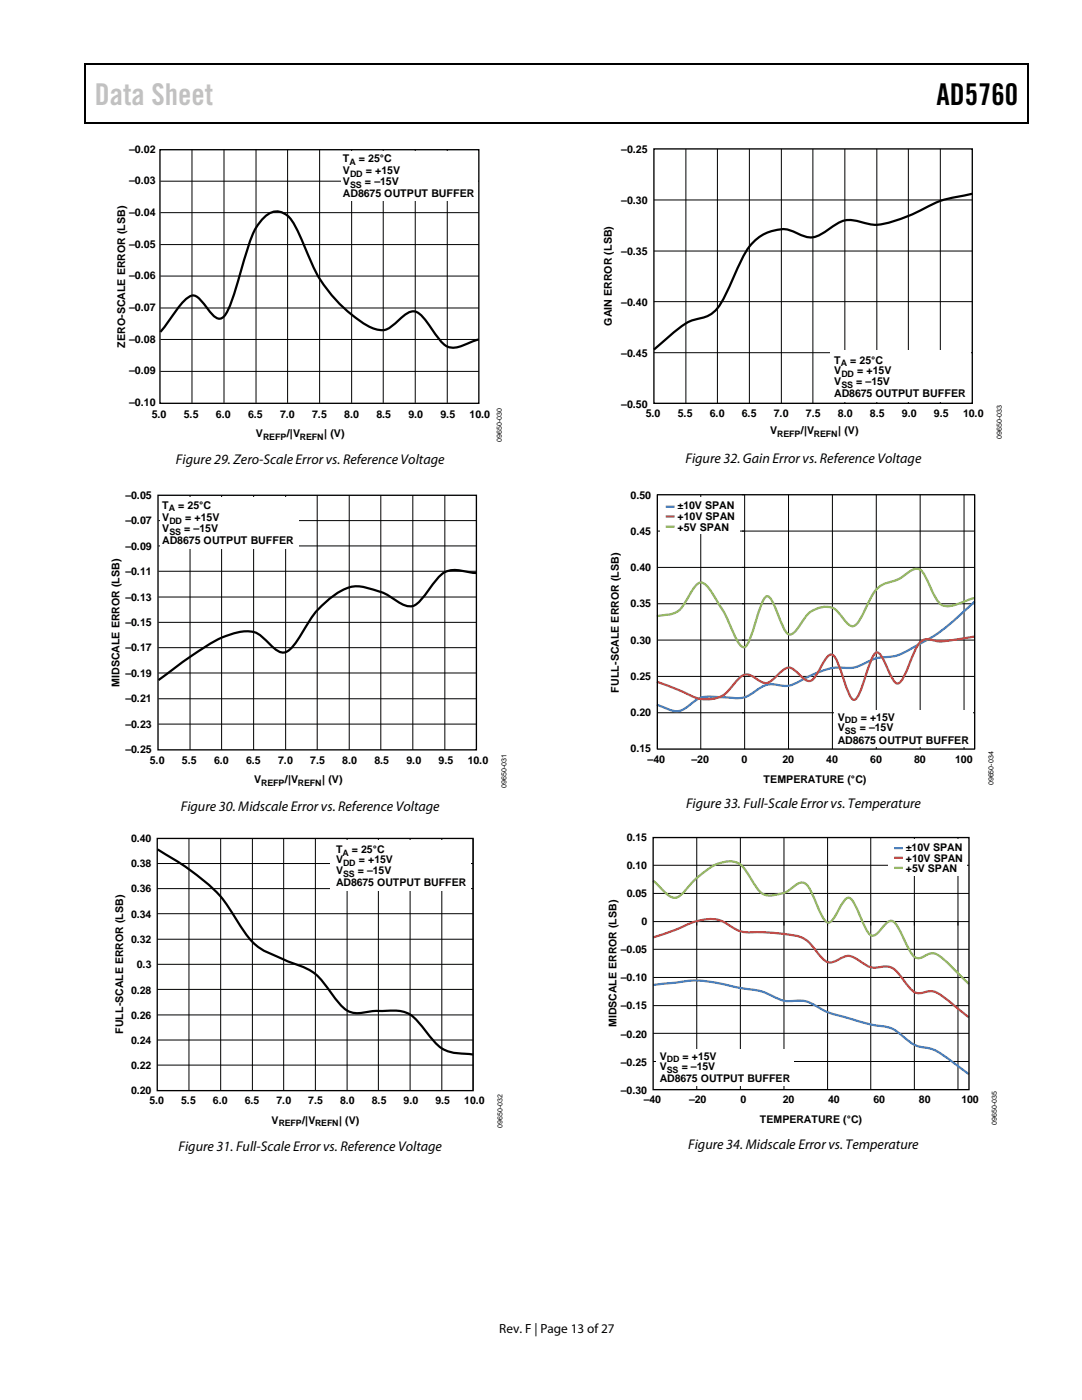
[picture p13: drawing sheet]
<svg xmlns="http://www.w3.org/2000/svg" width="216mm" height="279mm" viewBox="0 0 216 279" stroke-linecap="round" stroke-linejoin="round" font-family="sans-serif">
<defs><g id="words">
<text font-size="6" fill="#c1c1c1" x="18.9" y="21">Data Sheet</text>
<text font-size="6" x="186.9" y="21">AD5760</text>
<g font-size="2.8">
<text x="35.1" y="92.7">Figure 29. Zero-Scale Error vs. Reference Voltage</text>
<text x="136.8" y="92.5">Figure 32. Gain Error vs. Reference Voltage</text>
<text x="36.1" y="161.8">Figure 30. Midscale Error vs. Reference Voltage</text>
<text x="136.9" y="161.2">Figure 33. Full-Scale Error vs. Temperature</text>
<text x="35.6" y="229.7">Figure 31. Full-Scale Error vs. Reference Voltage</text>
<text x="137.3" y="229.3">Figure 34. Midscale Error vs. Temperature</text>
</g>
<text font-size="2.6" x="99.6" y="266">Rev. F | Page 13 of 27</text>
<g font-size="2.1">
<text x="25.8" y="30.5">–0.02</text>
<text x="68.4" y="32.3">T</text>
<text x="68.4" y="34.8">V</text>
<text x="71.6" y="32.3">= 25°C</text>
<text x="73" y="34.8">= +15V</text>
<text x="124" y="30.4">–0.25</text>
<text x="25.8" y="36.8">–0.03</text>
<text x="68.4" y="36.9">V</text>
<text x="68.4" y="39.4">AD8675 OUTPUT BUFFER</text>
<text x="72.8" y="36.9">= –15V</text>
<text x="124" y="40.6">–0.30</text>
<text x="25.8" y="43.1">–0.04</text>
<text x="25.8" y="49.4">–0.05</text>
<text x="124" y="50.8">–0.35</text>
<text x="25.8" y="55.8">–0.06</text>
<text x="25.8" y="62.1">–0.07</text>
<text x="122.1" y="65" transform="rotate(-90 122.1 65)">GAIN ERROR (LSB)</text>
<text x="124" y="61">–0.40</text>
<text x="25" y="69.4" transform="rotate(-90 25 69.4)">ZERO-SCALE ERROR (LSB)</text>
<text x="25.8" y="68.4">–0.08</text>
<text x="124" y="71.2">–0.45</text>
<text x="25.8" y="74.7">–0.09</text>
<text x="166.5" y="74.7">V</text>
<text x="166.5" y="76.8">V</text>
<text x="166.5" y="72.6">T</text>
<text x="169.7" y="72.6">= 25°C</text>
<text x="170.9" y="76.8">= –15V</text>
<text x="171.1" y="74.7">= +15V</text>
<text x="25.8" y="81">–0.10</text>
<text x="30.3" y="83.3">5.0</text>
<text x="36.7" y="83.3">5.5</text>
<text x="43.1" y="83.3">6.0</text>
<text x="49.5" y="83.3">6.5</text>
<text x="55.9" y="83.3">7.0</text>
<text x="62.3" y="83.3">7.5</text>
<text x="68.7" y="83.3">8.0</text>
<text x="75.1" y="83.3">8.5</text>
<text x="81.5" y="83.3">9.0</text>
<text x="87.9" y="83.3">9.5</text>
<text x="93.7" y="83.3">10.0</text>
<text x="124" y="81.4">–0.50</text>
<text x="128.9" y="83.3">5.0</text>
<text x="135.2" y="83.3">5.5</text>
<text x="141.6" y="83.3">6.0</text>
<text x="148" y="83.3">6.5</text>
<text x="154.4" y="83.3">7.0</text>
<text x="160.8" y="83.3">7.5</text>
<text x="166.5" y="79.3">AD8675 OUTPUT BUFFER</text>
<text x="167.2" y="83.3">8.0</text>
<text x="173.6" y="83.3">8.5</text>
<text x="180" y="83.3">9.0</text>
<text x="186.4" y="83.3">9.5</text>
<text x="192.2" y="83.3">10.0</text>
<text x="51.1" y="87.2">V</text>
<text x="57.2" y="87.2">/|V</text>
<text x="64.7" y="87.2">| (V)</text>
<text x="153.7" y="86.7">V</text>
<text x="159.8" y="86.7">/|V</text>
<text x="167.2" y="86.7">| (V)</text>
<text x="25" y="99.6">–0.05</text>
<text x="32.4" y="101.5">T</text>
<text x="35.6" y="101.5">= 25°C</text>
<text x="125.8" y="99.5">0.50</text>
<text x="135.2" y="101.7">±10V SPAN</text>
<text x="25" y="104.7">–0.07</text>
<text x="32.4" y="104">V</text>
<text x="32.4" y="106.1">V</text>
<text x="36.8" y="106.1">= –15V</text>
<text x="37" y="104">= +15V</text>
<text x="125.8" y="106.7">0.45</text>
<text x="135.2" y="103.8">+10V SPAN</text>
<text x="135.2" y="105.9">+5V SPAN</text>
<text x="25" y="109.7">–0.09</text>
<text x="32.4" y="108.6">AD8675 OUTPUT BUFFER</text>
<text x="125.8" y="114">0.40</text>
<text x="25" y="119.9">–0.13</text>
<text x="25" y="114.8">–0.11</text>
<text x="25" y="124.9">–0.15</text>
<text x="125.8" y="121.2">0.35</text>
<text x="25" y="130">–0.17</text>
<text x="125.8" y="128.5">0.30</text>
<text x="23.8" y="137.1" transform="rotate(-90 23.8 137.1)">MIDSCALE ERROR (LSB)</text>
<text x="25" y="135.1">–0.19</text>
<text x="125.8" y="135.7">0.25</text>
<text x="25" y="140.1">–0.21</text>
<text x="123.5" y="138.2" transform="rotate(-90 123.5 138.2)">FULL-SCALE ERROR (LSB)</text>
<text x="125.8" y="142.9">0.20</text>
<text x="167.2" y="143.8">V</text>
<text x="171.8" y="143.8">= +15V</text>
<text x="25" y="145.2">–0.23</text>
<text x="167.2" y="145.9">V</text>
<text x="167.2" y="148.4">AD8675 OUTPUT BUFFER</text>
<text x="171.6" y="145.9">= –15V</text>
<text x="25" y="150.3">–0.25</text>
<text x="29.9" y="152.5">5.0</text>
<text x="36.3" y="152.5">5.5</text>
<text x="42.7" y="152.5">6.0</text>
<text x="49.1" y="152.5">6.5</text>
<text x="55.5" y="152.5">7.0</text>
<text x="61.9" y="152.5">7.5</text>
<text x="68.3" y="152.5">8.0</text>
<text x="74.7" y="152.5">8.5</text>
<text x="81.1" y="152.5">9.0</text>
<text x="87.5" y="152.5">9.5</text>
<text x="93.3" y="152.5">10.0</text>
<text x="125.8" y="150.2">0.15</text>
<text x="129.2" y="152.2">–40</text>
<text x="138" y="152.2">–20</text>
<text x="147.9" y="152.2">0</text>
<text x="156.1" y="152.2">20</text>
<text x="164.9" y="152.2">40</text>
<text x="173.6" y="152.2">60</text>
<text x="182.4" y="152.2">80</text>
<text x="190.6" y="152.2">100</text>
<text x="50.7" y="156.4">V</text>
<text x="56.8" y="156.4">/|V</text>
<text x="64.3" y="156.4">| (V)</text>
<text x="152.4" y="156.3">TEMPERATURE (°C)</text>
<text x="125.1" y="167.8">0.15</text>
<text x="26.1" y="173">0.38</text>
<text x="26.1" y="168.1">0.40</text>
<text x="67.1" y="170.2">T</text>
<text x="67.1" y="172.3">V</text>
<text x="70.2" y="170.2">= 25°C</text>
<text x="71.6" y="172.3">= +15V</text>
<text x="125.1" y="173.4">0.10</text>
<text x="180.8" y="169.8">±10V SPAN</text>
<text x="180.8" y="171.9">+10V SPAN</text>
<text x="26.1" y="178.1">0.36</text>
<text x="67.1" y="174.4">V</text>
<text x="67.1" y="176.9">AD8675 OUTPUT BUFFER</text>
<text x="71.4" y="174.4">= –15V</text>
<text x="125.1" y="179">0.05</text>
<text x="180.8" y="174">+5V SPAN</text>
<text x="26.1" y="183.1">0.34</text>
<text x="128" y="184.6">0</text>
<text x="26.1" y="188.2">0.32</text>
<text x="123.9" y="190.2">–0.05</text>
<text x="27.3" y="193.2">0.3</text>
<text x="123.9" y="195.9">–0.10</text>
<text x="26.1" y="203.3">0.26</text>
<text x="26.1" y="198.3">0.28</text>
<text x="123.9" y="201.5">–0.15</text>
<text x="24.6" y="206.3" transform="rotate(-90 24.6 206.3)">FULL-SCALE ERROR (LSB)</text>
<text x="26.1" y="208.4">0.24</text>
<text x="123" y="205" transform="rotate(-90 123 205)">MIDSCALE ERROR (LSB)</text>
<text x="123.9" y="207.1">–0.20</text>
<text x="26.1" y="213.4">0.22</text>
<text x="123.9" y="212.7">–0.25</text>
<text x="131.7" y="211.5">V</text>
<text x="131.7" y="213.6">V</text>
<text x="136" y="213.6">= –15V</text>
<text x="136.2" y="211.5">= +15V</text>
<text x="26.1" y="218.3">0.20</text>
<text x="29.8" y="220.4">5.0</text>
<text x="36.2" y="220.4">5.5</text>
<text x="42.5" y="220.4">6.0</text>
<text x="48.8" y="220.4">6.5</text>
<text x="55.2" y="220.4">7.0</text>
<text x="61.5" y="220.4">7.5</text>
<text x="67.9" y="220.4">8.0</text>
<text x="74.2" y="220.4">8.5</text>
<text x="80.5" y="220.4">9.0</text>
<text x="86.9" y="220.4">9.5</text>
<text x="92.6" y="220.4">10.0</text>
<text x="123.9" y="218.3">–0.30</text>
<text x="128.4" y="220.2">–40</text>
<text x="131.7" y="216">AD8675 OUTPUT BUFFER</text>
<text x="137.5" y="220.2">–20</text>
<text x="147.7" y="220.2">0</text>
<text x="156.2" y="220.2">20</text>
<text x="165.3" y="220.2">40</text>
<text x="174.3" y="220.2">60</text>
<text x="183.4" y="220.2">80</text>
<text x="191.8" y="220.2">100</text>
<text x="54.2" y="224.2">V</text>
<text x="60.3" y="224.2">/|V</text>
<text x="67.7" y="224.2">| (V)</text>
<text x="151.6" y="224.1">TEMPERATURE (°C)</text>
</g>
<g font-size="1.8">
<text x="69.7" y="32.8">A</text>
<text x="69.8" y="35.3">DD</text>
<text x="69.8" y="37.4">SS</text>
<text x="167.8" y="73.1">A</text>
<text x="167.9" y="77.3">SS</text>
<text x="167.9" y="75.2">DD</text>
<text x="52.5" y="87.8">REFP</text>
<text x="59.8" y="87.8">REFN</text>
<text x="155.1" y="87.2">REFP</text>
<text x="162.4" y="87.2">REFN</text>
<text x="33.7" y="102.1">A</text>
<text x="33.8" y="104.6">DD</text>
<text x="33.8" y="106.7">SS</text>
<text x="168.6" y="146.5">SS</text>
<text x="168.6" y="144.3">DD</text>
<text x="52.1" y="156.9">REFP</text>
<text x="59.5" y="156.9">REFN</text>
<text x="68.3" y="170.7">A</text>
<text x="68.5" y="172.9">DD</text>
<text x="68.5" y="175">SS</text>
<text x="133.1" y="212">DD</text>
<text x="133.1" y="214.1">SS</text>
<text x="55.6" y="224.8">REFP</text>
<text x="62.9" y="224.8">REFN</text>
</g>
<g font-size="1.4">
<text x="100.1" y="88.2" transform="rotate(-90 100.1 88.2)">09650-030</text>
<text x="199.9" y="87.6" transform="rotate(-90 199.9 87.6)">09650-033</text>
<text x="101" y="157.3" transform="rotate(-90 101 157.3)">09650-031</text>
<text x="198.2" y="156.8" transform="rotate(-90 198.2 156.8)">09650-034</text>
<text x="100.3" y="225.2" transform="rotate(-90 100.3 225.2)">09650-032</text>
<text x="198.9" y="224.5" transform="rotate(-90 198.9 224.5)">09650-035</text>
</g>
</g></defs>
<path d="M16.9 12.7h.2v1h-.2zM16.9 12.7h.2v.3h-.2zM82.5 12.7h.3v.3h-.3zM205.1 12.7h.2v1h-.2zM205.1 12.7h.2v.3h-.2zM16.9 24.4h.2v.3h-.2zM82.3 24.4h.2v.3h-.2zM205.1 24.4h.2v.3h-.2z" fill="#000"/>
<path d="M17 13.7v10.7M17.1 12.8h65.4M82.8 12.8h122.3M205.2 13.7v10.7M17.1 24.5h188" fill="none" stroke="#000" stroke-width=".25"/>
<path d="M31.9 29.9h63.6v50.6h-63.6z" fill="none" stroke="#000" stroke-width=".27"/>
<g fill="none" stroke="#000" stroke-width=".2">
<path d="M32 36.2h63.5M38.3 29.9v50.5M44.7 29.9v50.5M51.1 29.9v50.5M57.4 29.9v50.5M63.8 29.9v50.5M70.2 29.9v50.5M76.5 29.9v50.5M82.9 29.9v50.5M89.2 29.9v50.5M32 55.1h63.5M32 48.8h63.5"/>
<path d="M32 42.4h63.5M32 74.1h63.5M32 67.7h63.5M32 61.5h63.5"/>
</g>
<path d="M32 66.2l3.2-4.3a8 8 0 0 1 3.1-2.9 2.83 2.83 0 0 1 2.3 1.6l.6 .7a5.7 5.7 0 0 0 2.3 2.3h.6a5.1 5.1 0 0 0 2-3.1l.9-2.7a117.7 117.7 0 0 1 3.6-11.5 7.3 7.3 0 0 1 4-4 3.8 3.8 0 0 1 3.9 2l1.5 3.2a44.9 44.9 0 0 0 5.1 10 26.7 26.7 0 0 0 9.3 8 3.5 3.5 0 0 0 4.2-.7l.7-.7a7 7 0 0 1 2.8-1.9 2.93 2.93 0 0 1 2.7 1.5l1.9 2.7a8.1 8.1 0 0 0 2.5 2.8 5.2 5.2 0 0 0 4.2-.7l2.1-.8" fill="none" stroke="#000" stroke-width=".44"/>
<path d="M67.9 30.1h27.4v10h-27.4z" fill="#fff"/>
<path d="M31.5 98.8h63.6v50.9h-63.6z" fill="none" stroke="#000" stroke-width=".27"/>
<g fill="none" stroke="#000" stroke-width=".2">
<path d="M37.9 98.8v50.9M44.2 98.8v50.9M50.6 98.8v50.9M57 98.8v50.9M63.3 98.8v50.9M69.7 98.8v50.9M76 98.8v50.9M82.4 98.8v50.9M88.8 98.8v50.9M31.6 119.1h63.6M31.6 114h63.6M31.6 109h63.6"/>
<path d="M31.6 103.9h63.6M31.6 139.5h63.6M31.6 134.3h63.6M31.6 129.3h63.6M31.6 124.2h63.6M31.6 144.5h63.6"/>
</g>
<path d="M95.2 114.4l-2.4-.4a4.8 4.8 0 0 0-6 2l-1.9 2.6a6.7 6.7 0 0 1-2.4 2.3 5.6 5.6 0 0 1-4.3-1.6 16 16 0 0 0-7.7-2.3 14.1 14.1 0 0 0-7.1 4.7l-1.2 1.5-2.3 3.7a8.3 8.3 0 0 1-2.9 3.2 2.53 2.53 0 0 1-2.5-.9l-1.3-1.2a5.1 5.1 0 0 0-5.7-1.8 24 24 0 0 0-8.8 4.4l-7.1 5.1" fill="none" stroke="#000" stroke-width=".44"/>
<path d="M31.9 99.2h27.7v10.2h-27.7z" fill="#fff"/>
<path d="M31.4 167.3h63v50.4h-63z" fill="none" stroke="#000" stroke-width=".26"/>
<g fill="none" stroke="#000" stroke-width=".2">
<path d="M31.4 172.3h63M31.4 177.3h63M37.7 167.3v50.4M44 167.3v50.4M50.4 167.3v50.4M56.6 167.3v50.4M62.9 167.3v50.4M69.3 167.3v50.4M75.5 167.3v50.4M81.8 167.3v50.4M88.2 167.3v50.4M94.4 167.3v50.4"/>
<path d="M31.4 182.3h63M31.4 187.4h63M31.4 192.5h63M31.4 197.5h63M31.4 202.6h63M31.4 207.6h63M31.4 212.6h63"/>
</g>
<path d="M31.5 169.5a53.9 53.9 0 0 1 12.5 9.4l1.8 2.4a47 47 0 0 0 4.6 6.7 14.5 14.5 0 0 0 5.5 3.2l1.4 .6a20.3 20.3 0 0 1 5.6 2.6l1.3 1.3 2.5 3.4a6.1 6.1 0 0 0 4.1 3.1h.8a33.6 33.6 0 0 1 8.6-.4 7.1 7.1 0 0 1 4.2 3.2l1.2 1.7a7.6 7.6 0 0 0 7.3 3.6l1.5 .2" fill="none" stroke="#000" stroke-width=".44"/>
<path d="M65.8 167.7h28.2v10.1h-28.2z" fill="#fff"/>
<path d="M130.5 29.7h63.5v50.8h-63.5z" fill="none" stroke="#000" stroke-width=".27"/>
<g fill="none" stroke="#000" stroke-width=".2">
<path d="M130.5 39.9h63.5M136.9 29.7v50.8M143.2 29.7v50.8M149.5 29.7v50.8M155.9 29.7v50.8M162.2 29.7v50.8M168.6 29.7v50.8M175 29.7v50.8M181.3 29.7v50.8M187.6 29.7v50.8M130.5 50.1h63.5M130.5 70.4h63.5"/>
<path d="M130.5 60.2h63.5"/>
</g>
<path d="M194 38.7l-.8 .2a24.5 24.5 0 0 0-10.4 3.5 27 27 0 0 1-7.8 2.5l-1.6-.2-1.6-.4a5.6 5.6 0 0 0-6.1 1.2l-.7 .5a4.7 4.7 0 0 1-4.9 1l-.7-.3a6.9 6.9 0 0 0-7.7 .5 12.1 12.1 0 0 0-4.3 5.8 49.1 49.1 0 0 1-4.2 8.5 6.2 6.2 0 0 1-4.2 2.2 14 14 0 0 0-5.7 3.6l-2.8 2.5" fill="none" stroke="#000" stroke-width=".44"/>
<path d="M165.7 70h28v10.2h-28z" fill="#fff"/>
<g fill="none" stroke="#000" stroke-width=".2">
<path d="M139.8 98.7v50.8M148.1 98.7h.5v50.8M157.3 98.7v50.8M166.1 98.7v50.8M174.9 98.7v50.8M183.6 98.7v50.8M192.4 98.7v50.8M131.2 113.2h63.3M131.2 106h63.3M131.2 135h63.3M131.2 127.7h63.3M131.2 120.5h63.3"/>
<path d="M131.2 142.2h63.3"/>
</g>
<path d="M194.5 120l-.7 .7a40.3 40.3 0 0 1-11.5 8.5 11 11 0 0 1-6.8 2.1l-1.3 .3a11.6 11.6 0 0 1-5 1.7 12.2 12.2 0 0 0-7.4 1.5l-1.3 .6a6.3 6.3 0 0 1-5.6 1.2 4.8 4.8 0 0 0-4.4 1.5 5.7 5.7 0 0 1-5 1.1h-.6a19.9 19.9 0 0 0-5.1 0l-1.8 1.2a4.9 4.9 0 0 1-3.1 1.5l-1.3-.2-2.5-1" fill="none" stroke="#4a7ebb" stroke-width=".44"/>
<path d="M194.5 127l-1.7 .3a25 25 0 0 1-6.1 .6l-.5-.1a2.25 2.25 0 0 0-3 .9l-1.8 4a12.1 12.1 0 0 1-1.8 3.4l-.4 .3-.4-.1a21.9 21.9 0 0 1-2.7-4.9l-.8-1.1-.4-.1a6.1 6.1 0 0 0-1.7 3.1l-.8 2.5a11.9 11.9 0 0 1-1.6 3.7l-.4 .2a3.6 3.6 0 0 1-1.5-2.5l-1.2-3.5a5.9 5.9 0 0 0-1.6-3h-.5a6.6 6.6 0 0 0-1.9 2.6 5.8 5.8 0 0 1-1.9 2.6 2.61 2.61 0 0 1-2.2-1.2 3.6 3.6 0 0 0-2.3-1.5 5.2 5.2 0 0 0-2.7 2 2.21 2.21 0 0 1-2.7 .9l-1.1-.7a2.41 2.41 0 0 0-2.8-.5l-1 1-1.1 1.3a6.3 6.3 0 0 1-7.3 2l-3.1-1.5-4.4-1.6" fill="none" stroke="#be4b48" stroke-width=".44"/>
<path d="M194.5 119.3l-3 1.1a5 5 0 0 1-3.6 .4 10.9 10.9 0 0 1-2.7-4.5 6.6 6.6 0 0 0-1.6-2.6 2.06 2.06 0 0 0-2.2 .4 9.1 9.1 0 0 1-4.7 2.3 5.7 5.7 0 0 0-3.2 3.4l-1.3 2.7a5.2 5.2 0 0 1-1.8 2.4 1.88 1.88 0 0 1-1.9-1.1l-.4-.6a4.2 4.2 0 0 0-2.6-2.1 5.6 5.6 0 0 0-5.7 3.4 4.9 4.9 0 0 1-2 2.1h-.5a6.3 6.3 0 0 1-1.7-3l-.4-1.1a9.5 9.5 0 0 0-1.8-3.4l-.4-.1a5.6 5.6 0 0 0-1.6 3.1l-1.2 3.9a6 6 0 0 1-1.6 3.2l-.4-.1a11.8 11.8 0 0 1-2.7-4.6l-.8-1.9-2.4-4a6 6 0 0 0-2-2.2l-.5-.2a3.4 3.4 0 0 0-1.9 2l-1 1.7a4.6 4.6 0 0 1-4.6 2.9l-1.2 .2" fill="none" stroke="#98b954" stroke-width=".44"/>
<path d="M131.7 99.3h15.8v7.3h-15.8z" fill-rule="evenodd" fill="#fff"/>
<path d="M132.8 101.1h1.8" fill="none" stroke="#4a7ebb" stroke-width=".44"/>
<path d="M132.8 103.1h1.8" fill="none" stroke="#be4b48" stroke-width=".44"/>
<path d="M132.8 105.1h1.8" fill="none" stroke="#98b954" stroke-width=".44"/>
<path d="M131.2 98.7h63.3v50.8h-63.3z" fill="none" stroke="#000" stroke-width=".27"/>
<path d="M166.4 141.7h27.7v7.4h-27.7z" fill="#fff"/>
<g fill="none" stroke="#000" stroke-width=".2">
<path d="M130.3 178.3h63M130.3 172.7h63M139 167.2v50.3M147.7 167.2v50.3M156.4 167.2v50.3M165.1 167.2v50.3M173.7 167.2v50.3M182.4 167.2v50.3M191.2 167.2v50.3M130.3 183.9h63M130.3 195.1h63M130.3 189.5h63"/>
<path d="M130.3 206.2h63M130.3 200.7h63M130.3 211.8h63"/>
</g>
<path d="M130.3 196.6l4.4-.5a22.5 22.5 0 0 1 11.1 .7l2.5 .5a14.1 14.1 0 0 1 6.9 2 7.2 7.2 0 0 0 4.3 .4 7.3 7.3 0 0 1 4.4 1.7 32.2 32.2 0 0 0 6.1 2l1.3 .4a23.7 23.7 0 0 0 5.6 1.1 11.2 11.2 0 0 1 4.5 2.9 6.5 6.5 0 0 0 4 1.4 21.3 21.3 0 0 1 6.4 4.1l1.5 1.1" fill="none" stroke="#4a7ebb" stroke-width=".44"/>
<path d="M130.3 187.1l5-1.8a12.8 12.8 0 0 1 8-1.7l1.9 .9a6.8 6.8 0 0 0 5.6 1.5l4.4 .3a20.7 20.7 0 0 1 4.9 .9 10.3 10.3 0 0 1 3.4 3.4 2.65 2.65 0 0 0 2.9 1.4l.6-.3a3.8 3.8 0 0 1 3-.8l1.9 1.1a4.1 4.1 0 0 0 4.4 .9 3.4 3.4 0 0 1 3.5 2l1 1.4a3.7 3.7 0 0 0 2.7 1.9l1-.2a3.3 3.3 0 0 1 3.6 .9l5.2 4.2" fill="none" stroke="#be4b48" stroke-width=".44"/>
<path d="M130.3 175.8l1.7 1.6a4.7 4.7 0 0 0 2.7 1.8 4.6 4.6 0 0 0 2.7-2.2 18.3 18.3 0 0 1 5.9-4.7 4.4 4.4 0 0 1 4.9 .7l2.4 3.6a3.7 3.7 0 0 0 2.7 2.1h.6a6.6 6.6 0 0 0 4.7-1.9 1.65 1.65 0 0 1 2.6 0l.9 1.6 1.3 3.1a4.9 4.9 0 0 0 1.7 2.6h.5a14.3 14.3 0 0 0 2.6-4l.8-.9h.4a4.8 4.8 0 0 1 1.8 2.5l.8 2.1a7 7 0 0 0 1.7 2.8 1.82 1.82 0 0 0 2-1 4.8 4.8 0 0 1 1.9-1.8h.5a7 7 0 0 1 2 2.9l.4 1.1a9.9 9.9 0 0 0 1.9 3.1 1.67 1.67 0 0 0 2.1-.1 2.32 2.32 0 0 1 3 0l2.1 1.8 3.7 3.8" fill="none" stroke="#98b954" stroke-width=".44"/>
<path d="M177.3 167.4h15.7v7.4h-15.7z" fill-rule="evenodd" fill="#fff"/>
<path d="M178.4 169.3h1.8" fill="none" stroke="#4a7ebb" stroke-width=".44"/>
<path d="M178.4 171.2h1.8" fill="none" stroke="#be4b48" stroke-width=".44"/>
<path d="M178.4 173.2h1.8" fill="none" stroke="#98b954" stroke-width=".44"/>
<path d="M130.3 167.2h63v50.3h-63z" fill="none" stroke="#000" stroke-width=".26"/>
<path d="M130.9 209.4h27.6v7.3h-27.6z" fill="#fff"/>
<use href="#words"/>
</svg>
